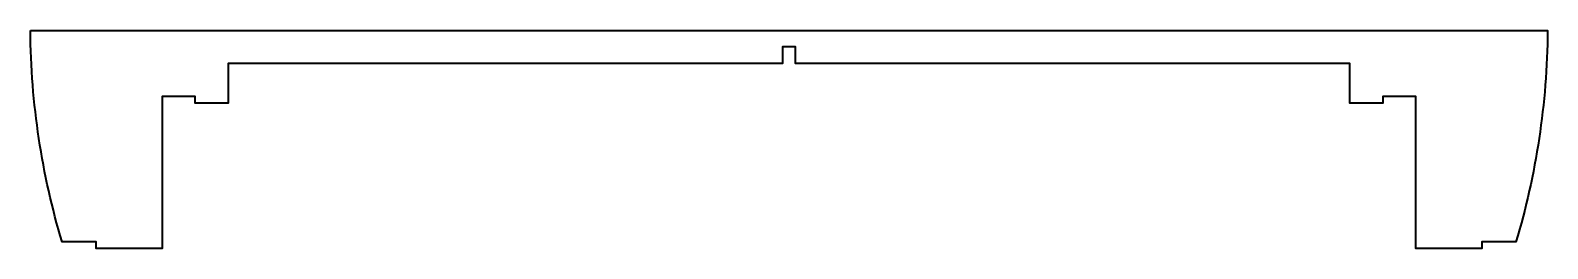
# Model space of a CAD drawing. Header units: millimetres. Extents: x 0 to 460, y 0 to 66.
import ezdxf

# ---------------------------------------------------------------- set-up
doc = ezdxf.new("R2010")
doc.units = ezdxf.units.MM
doc.header["$MEASUREMENT"] = 0
doc.layers.add('_레이어 2', color=7, linetype='Continuous', lineweight=0)

msp = doc.modelspace()

# ---------------------------------------------------------------- linework, layer by layer
at = {"layer": '_레이어 2', "color": 18, "lineweight": 35, "true_color": 0x000000}
msp.add_open_spline([(0.18, 66.18), (0.37, 43.95), (3.72, 22.48), (9.79, 2.18), (9.79, 2.18), (20.18, 2.18), (20.18, 2.18), (20.18, 2.18), (20.18, 0.18), (20.18, 0.18), (20.18, 0.18), (40.16, 0.18), (40.16, 0.18), (40.16, 0.18), (40.16, 46.18), (40.16, 46.18), (40.16, 46.18), (50.18, 46.18), (50.18, 46.18), (50.18, 46.18), (50.18, 44.18), (50.18, 44.18), (50.18, 44.18), (60.18, 44.18), (60.18, 44.18), (60.18, 44.18), (60.18, 56.18), (60.18, 56.18), (60.18, 56.18), (228.15, 56.18), (228.15, 56.18), (228.15, 56.18), (228.15, 61.18), (228.15, 61.18), (228.15, 61.18), (232.15, 61.18), (232.15, 61.18), (232.15, 61.18), (232.15, 56.18), (232.15, 56.18), (232.15, 56.18), (400.18, 56.18), (400.18, 56.18), (400.18, 56.18), (400.18, 44.17), (400.18, 44.17), (400.18, 44.17), (410.18, 44.17), (410.18, 44.17), (410.18, 44.17), (410.18, 46.18), (410.18, 46.18), (410.18, 46.18), (420.17, 46.18), (420.17, 46.18), (420.17, 46.18), (420.17, 0.18), (420.17, 0.18), (420.17, 0.18), (440.18, 0.18), (440.18, 0.18), (440.18, 0.18), (440.18, 2.18), (440.18, 2.18), (440.18, 2.18), (450.54, 2.18), (450.54, 2.18), (456.61, 22.48), (459.97, 43.95), (460.15, 66.18), (460.15, 66.18), (0.18, 66.18), (0.18, 66.18)], degree=3, knots=[0, 0, 0, 0, 1, 1, 1, 2, 2, 2, 3, 3, 3, 4, 4, 4, 5, 5, 5, 6, 6, 6, 7, 7, 7, 8, 8, 8, 9, 9, 9, 10, 10, 10, 11, 11, 11, 12, 12, 12, 13, 13, 13, 14, 14, 14, 15, 15, 15, 16, 16, 16, 17, 17, 17, 18, 18, 18, 19, 19, 19, 20, 20, 20, 21, 21, 21, 22, 22, 22, 23, 23, 23, 24, 24, 24, 24], dxfattribs=at)

doc.saveas('drawing.dxf')
